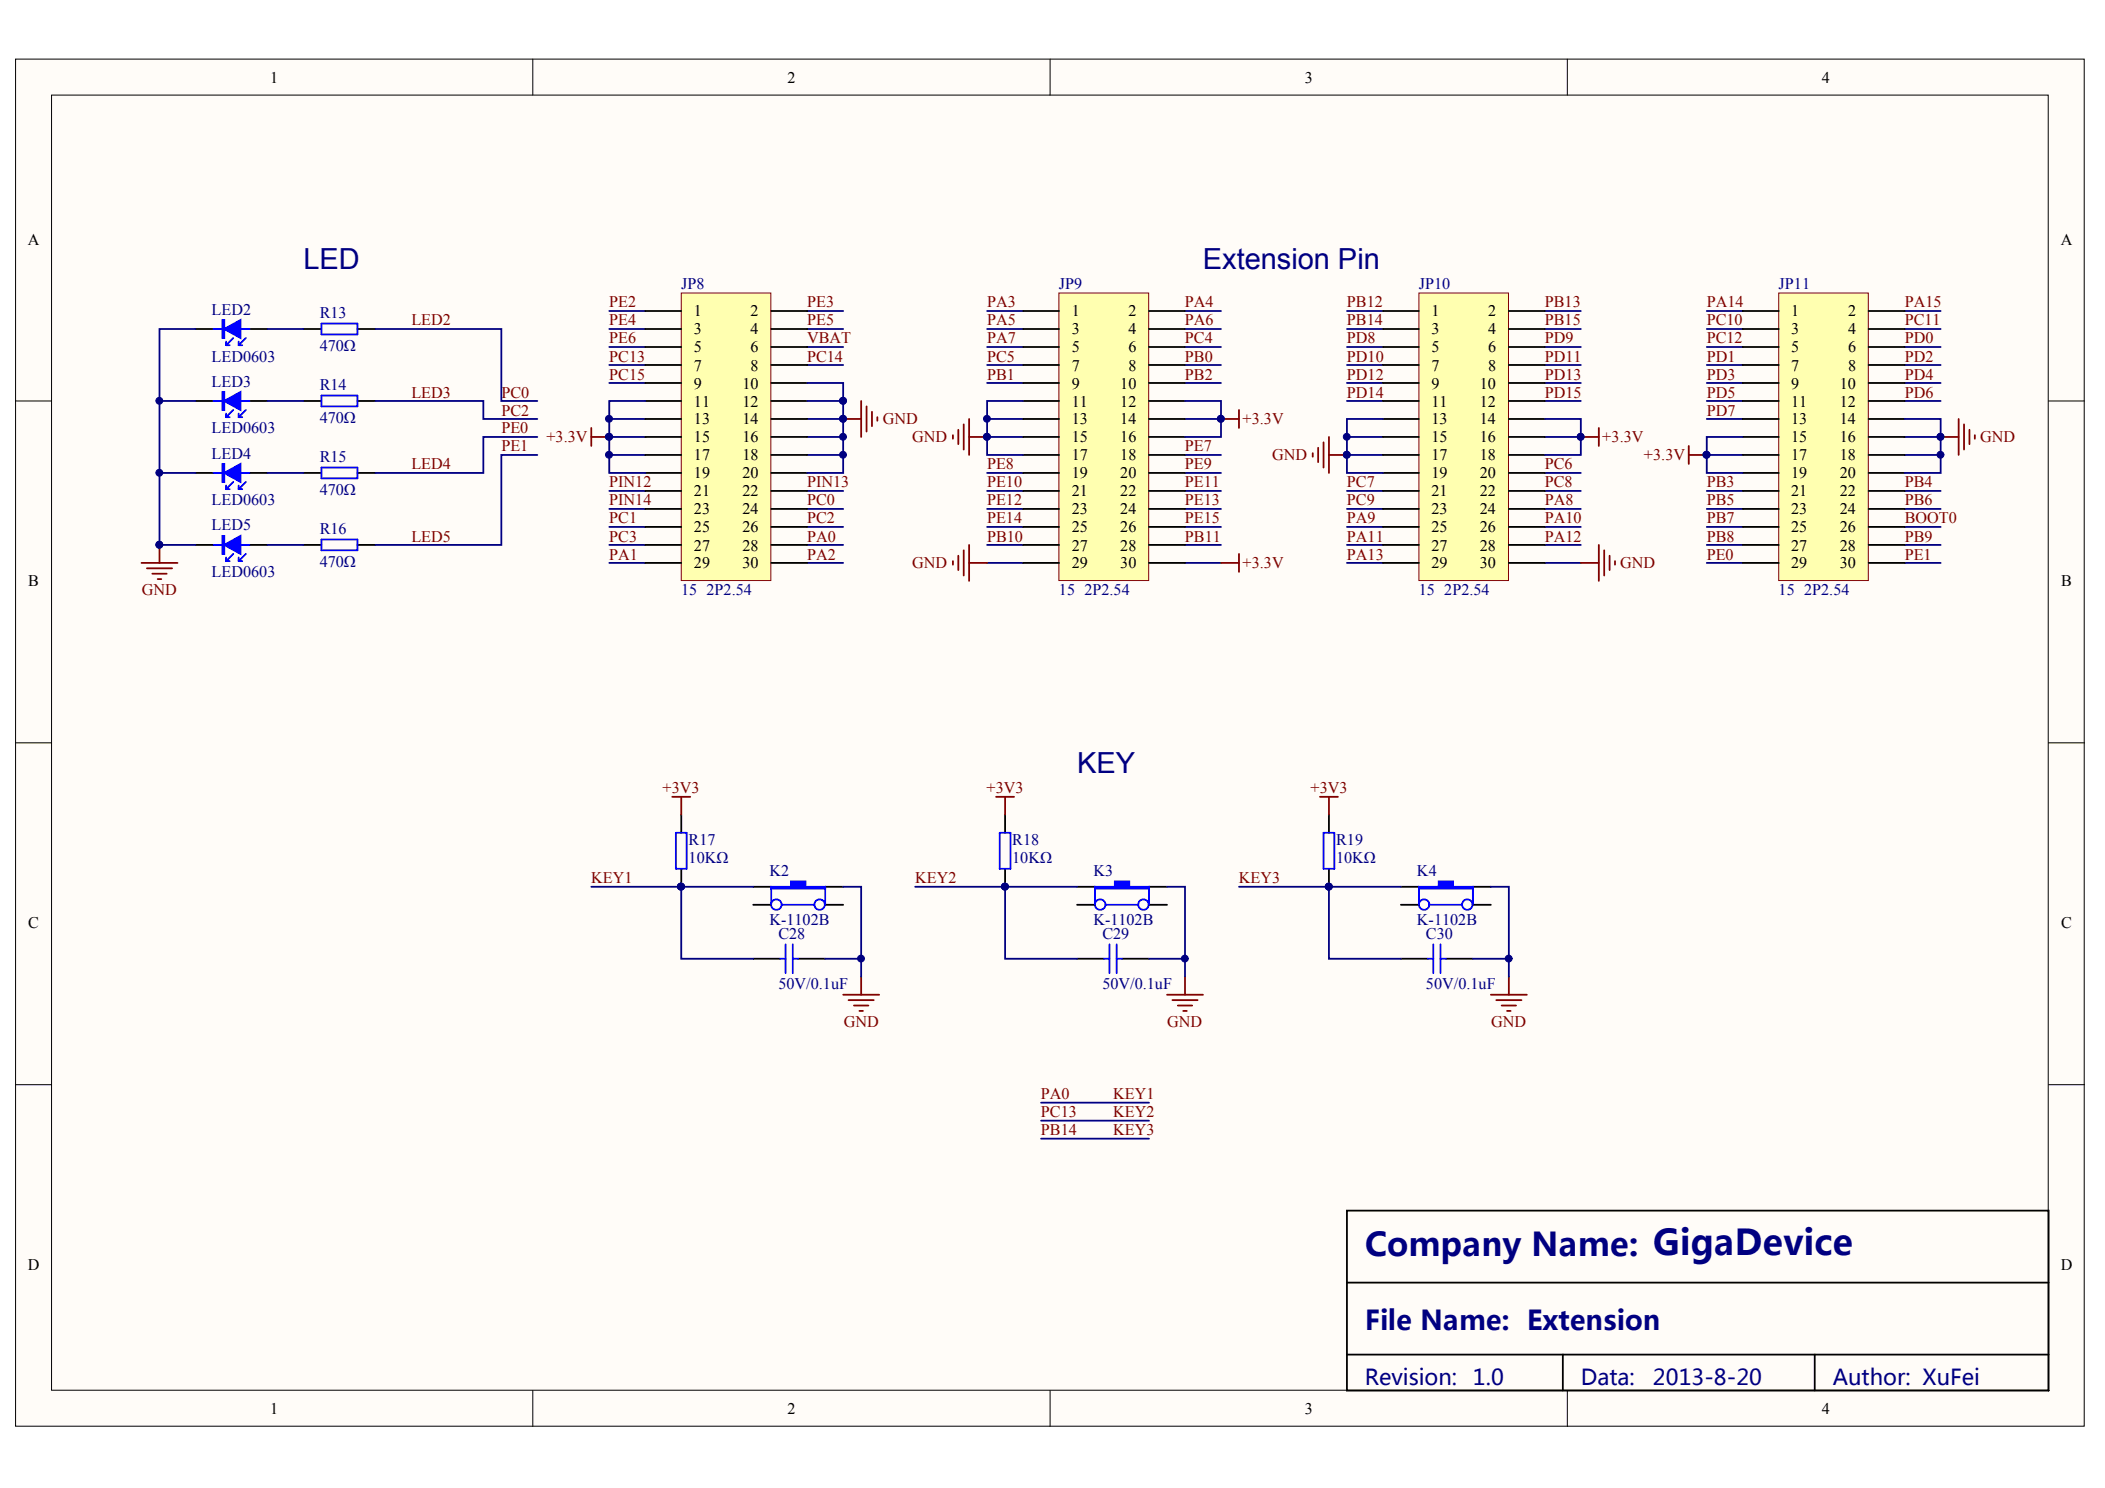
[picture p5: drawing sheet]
<svg xmlns="http://www.w3.org/2000/svg" width="297mm" height="210mm" viewBox="0 0 297 210" stroke-linecap="round" stroke-linejoin="round" font-family="sans-serif">
<defs><g id="words">
<text font-size="4.6" fill="#000080" x="192.6" y="177.2">Company Name: GigaDevice</text>
<g font-size="4.1" fill="#000080">
<text x="42.8" y="37.9">LED</text>
<text x="169.7" y="37.9">Extension Pin</text>
<text x="152" y="109">KEY</text>
</g>
<text font-size="3.8" fill="#000080" x="192.6" y="187.6">File Name: Extension</text>
<g font-size="3.1" fill="#000080">
<text x="192.6" y="195.4">Revision:</text>
<text x="207.9" y="195.4">1.0</text>
<text x="223.1" y="195.4">Data:</text>
<text x="233.2" y="195.4">2013-8-20</text>
<text x="258.6" y="195.4">Author: XuFei</text>
</g>
<g font-size="2.3">
<text x="38.1" y="11.6">1</text>
<text x="111.1" y="11.6">2</text>
<text x="184.1" y="11.6">3</text>
<text x="257.1" y="11.6">4</text>
<text x="3.9" y="34.5">A</text>
<text x="290.8" y="34.5">A</text>
<text x="97.9" y="44.6">1</text>
<text x="97.9" y="47.2">3</text>
<text x="105.9" y="44.6">2</text>
<text x="105.9" y="47.2">4</text>
<text x="151.2" y="44.6">1</text>
<text x="151.2" y="47.2">3</text>
<text x="159.2" y="44.6">2</text>
<text x="159.2" y="47.2">4</text>
<text x="202" y="44.6">1</text>
<text x="202" y="47.2">3</text>
<text x="210" y="44.6">2</text>
<text x="210" y="47.2">4</text>
<text x="252.8" y="44.6">1</text>
<text x="252.8" y="47.2">3</text>
<text x="260.8" y="44.6">2</text>
<text x="260.8" y="47.2">4</text>
<text x="97.9" y="49.7">5</text>
<text x="97.9" y="52.3">7</text>
<text x="105.9" y="49.7">6</text>
<text x="105.9" y="52.3">8</text>
<text x="151.2" y="49.7">5</text>
<text x="151.2" y="52.3">7</text>
<text x="159.2" y="49.7">6</text>
<text x="159.2" y="52.3">8</text>
<text x="202" y="49.7">5</text>
<text x="202" y="52.3">7</text>
<text x="210" y="49.7">6</text>
<text x="210" y="52.3">8</text>
<text x="252.8" y="49.7">5</text>
<text x="252.8" y="52.3">7</text>
<text x="260.8" y="49.7">6</text>
<text x="260.8" y="52.3">8</text>
<text x="97.9" y="54.8">9</text>
<text x="97.9" y="57.3">11</text>
<text x="97.9" y="59.9">13</text>
<text x="104.8" y="54.8">10</text>
<text x="104.8" y="57.3">12</text>
<text x="104.8" y="59.9">14</text>
<text x="151.2" y="54.8">9</text>
<text x="151.2" y="57.3">11</text>
<text x="151.2" y="59.9">13</text>
<text x="158.1" y="54.8">10</text>
<text x="158.1" y="57.3">12</text>
<text x="158.1" y="59.9">14</text>
<text x="202" y="54.8">9</text>
<text x="202" y="57.3">11</text>
<text x="202" y="59.9">13</text>
<text x="208.8" y="54.8">10</text>
<text x="208.8" y="57.3">12</text>
<text x="208.8" y="59.9">14</text>
<text x="252.8" y="54.8">9</text>
<text x="252.8" y="57.3">11</text>
<text x="252.8" y="59.9">13</text>
<text x="259.6" y="54.8">10</text>
<text x="259.6" y="57.3">12</text>
<text x="259.6" y="59.9">14</text>
<text x="97.9" y="62.4">15</text>
<text x="97.9" y="64.9">17</text>
<text x="104.8" y="62.4">16</text>
<text x="104.8" y="64.9">18</text>
<text x="151.2" y="62.4">15</text>
<text x="151.2" y="64.9">17</text>
<text x="158.1" y="62.4">16</text>
<text x="158.1" y="64.9">18</text>
<text x="202" y="62.4">15</text>
<text x="202" y="64.9">17</text>
<text x="208.8" y="62.4">16</text>
<text x="208.8" y="64.9">18</text>
<text x="252.8" y="62.4">15</text>
<text x="252.8" y="64.9">17</text>
<text x="259.6" y="62.4">16</text>
<text x="259.6" y="64.9">18</text>
<text x="97.9" y="67.5">19</text>
<text x="97.9" y="70">21</text>
<text x="104.8" y="67.5">20</text>
<text x="104.8" y="70">22</text>
<text x="151.2" y="67.5">19</text>
<text x="151.2" y="70">21</text>
<text x="158.1" y="67.5">20</text>
<text x="158.1" y="70">22</text>
<text x="202" y="67.5">19</text>
<text x="202" y="70">21</text>
<text x="208.8" y="67.5">20</text>
<text x="208.8" y="70">22</text>
<text x="252.8" y="67.5">19</text>
<text x="252.8" y="70">21</text>
<text x="259.6" y="67.5">20</text>
<text x="259.6" y="70">22</text>
<text x="97.9" y="72.5">23</text>
<text x="97.9" y="75.1">25</text>
<text x="97.9" y="77.7">27</text>
<text x="104.8" y="72.5">24</text>
<text x="104.8" y="75.1">26</text>
<text x="104.8" y="77.7">28</text>
<text x="151.2" y="72.5">23</text>
<text x="151.2" y="75.1">25</text>
<text x="151.2" y="77.7">27</text>
<text x="158.1" y="72.5">24</text>
<text x="158.1" y="75.1">26</text>
<text x="158.1" y="77.7">28</text>
<text x="202" y="72.5">23</text>
<text x="202" y="75.1">25</text>
<text x="202" y="77.7">27</text>
<text x="208.8" y="72.5">24</text>
<text x="208.8" y="75.1">26</text>
<text x="208.8" y="77.7">28</text>
<text x="252.8" y="72.5">23</text>
<text x="252.8" y="75.1">25</text>
<text x="252.8" y="77.7">27</text>
<text x="259.6" y="72.5">24</text>
<text x="259.6" y="75.1">26</text>
<text x="259.6" y="77.7">28</text>
<text x="4" y="82.7">B</text>
<text x="97.9" y="80.2">29</text>
<text x="104.8" y="80.2">30</text>
<text x="151.2" y="80.2">29</text>
<text x="158.1" y="80.2">30</text>
<text x="202" y="80.2">29</text>
<text x="208.8" y="80.2">30</text>
<text x="252.8" y="80.2">29</text>
<text x="259.6" y="80.2">30</text>
<text x="290.9" y="82.7">B</text>
<text x="4" y="131">C</text>
<text x="290.9" y="131">C</text>
<text x="3.9" y="179.1">D</text>
<text x="290.8" y="179.1">D</text>
<text x="38.1" y="199.5">1</text>
<text x="111.1" y="199.5">2</text>
<text x="184.1" y="199.5">3</text>
<text x="257.1" y="199.5">4</text>
</g>
<g font-size="2.3" fill="#000080">
<text x="96.1" y="40.8">JP8</text>
<text x="149.4" y="40.8">JP9</text>
<text x="200.2" y="40.8">JP10</text>
<text x="251" y="40.8">JP11</text>
<text x="29.9" y="44.4">LED2</text>
<text x="45.1" y="44.9">R13</text>
<text x="29.9" y="51">LED0603</text>
<text x="45.1" y="49.4">470Ω</text>
<text x="29.9" y="54.6">LED3</text>
<text x="45.1" y="55.1">R14</text>
<text x="45.1" y="59.6">470Ω</text>
<text x="29.9" y="61.1">LED0603</text>
<text x="29.9" y="64.7">LED4</text>
<text x="45.1" y="65.2">R15</text>
<text x="29.9" y="71.3">LED0603</text>
<text x="45.1" y="69.8">470Ω</text>
<text x="29.9" y="74.8">LED5</text>
<text x="45.1" y="75.3">R16</text>
<text x="29.9" y="81.5">LED0603</text>
<text x="45.1" y="79.9">470Ω</text>
<text x="96.1" y="84">15¡Á 2P2.54</text>
<text x="149.4" y="84">15¡Á 2P2.54</text>
<text x="200.2" y="84">15¡Á 2P2.54</text>
<text x="251" y="84">15¡Á 2P2.54</text>
<text x="97.2" y="119.3">R17</text>
<text x="142.8" y="119.3">R18</text>
<text x="188.5" y="119.3">R19</text>
<text x="97.2" y="121.8">10KΩ</text>
<text x="108.6" y="123.6">K2</text>
<text x="142.8" y="121.8">10KΩ</text>
<text x="154.3" y="123.6">K3</text>
<text x="188.5" y="121.8">10KΩ</text>
<text x="200" y="123.6">K4</text>
<text x="108.6" y="130.5">K-1102B</text>
<text x="154.3" y="130.5">K-1102B</text>
<text x="200" y="130.5">K-1102B</text>
<text x="109.8" y="132.5">C28</text>
<text x="155.6" y="132.5">C29</text>
<text x="201.2" y="132.5">C30</text>
<text x="109.8" y="139.6">50V/0.1uF</text>
<text x="155.6" y="139.6">50V/0.1uF</text>
<text x="201.2" y="139.6">50V/0.1uF</text>
</g>
<g font-size="2.3" fill="#800000">
<text x="58" y="45.9">LED2</text>
<text x="86" y="43.4">PE2</text>
<text x="86" y="45.9">PE4</text>
<text x="113.9" y="43.4">PE3</text>
<text x="113.9" y="45.9">PE5</text>
<text x="139.3" y="43.4">PA3</text>
<text x="139.3" y="45.9">PA5</text>
<text x="167.2" y="43.4">PA4</text>
<text x="167.2" y="45.9">PA6</text>
<text x="190.1" y="43.4">PB12</text>
<text x="190.1" y="45.9">PB14</text>
<text x="218" y="43.4">PB13</text>
<text x="218" y="45.9">PB15</text>
<text x="240.8" y="43.4">PA14</text>
<text x="240.8" y="45.9">PC10</text>
<text x="268.8" y="43.4">PA15</text>
<text x="268.8" y="45.9">PC11</text>
<text x="86" y="48.4">PE6</text>
<text x="86" y="51">PC13</text>
<text x="86" y="53.5">PC15</text>
<text x="113.9" y="48.4">VBAT</text>
<text x="113.9" y="51">PC14</text>
<text x="139.3" y="48.4">PA7</text>
<text x="139.3" y="51">PC5</text>
<text x="139.3" y="53.5">PB1</text>
<text x="167.2" y="48.4">PC4</text>
<text x="167.2" y="51">PB0</text>
<text x="167.2" y="53.5">PB2</text>
<text x="190.1" y="48.4">PD8</text>
<text x="190.1" y="51">PD10</text>
<text x="190.1" y="53.5">PD12</text>
<text x="218" y="48.4">PD9</text>
<text x="218" y="51">PD11</text>
<text x="218" y="53.5">PD13</text>
<text x="240.8" y="48.4">PC12</text>
<text x="240.8" y="51">PD1</text>
<text x="240.8" y="53.5">PD3</text>
<text x="268.8" y="48.4">PD0</text>
<text x="268.8" y="51">PD2</text>
<text x="268.8" y="53.5">PD4</text>
<text x="58" y="56.1">LED3</text>
<text x="70.8" y="56.1">PC0</text>
<text x="70.8" y="58.6">PC2</text>
<text x="124.6" y="59.9">GND</text>
<text x="175.3" y="59.9">+3.3V</text>
<text x="190.1" y="56.1">PD14</text>
<text x="218" y="56.1">PD15</text>
<text x="240.8" y="56.1">PD5</text>
<text x="240.8" y="58.6">PD7</text>
<text x="268.8" y="56.1">PD6</text>
<text x="70.8" y="61.1">PE0</text>
<text x="70.8" y="63.7">PE1</text>
<text x="77.1" y="62.4">+3.3V</text>
<text x="128.7" y="62.4">GND</text>
<text x="167.2" y="63.7">PE7</text>
<text x="179.5" y="64.9">GND</text>
<text x="226.1" y="62.4">+3.3V</text>
<text x="232" y="64.9">+3.3V</text>
<text x="279.4" y="62.4">GND</text>
<text x="58" y="66.2">LED4</text>
<text x="86" y="68.7">PIN12</text>
<text x="86" y="71.3">PIN14</text>
<text x="113.9" y="68.7">PIN13</text>
<text x="113.9" y="71.3">PC0</text>
<text x="139.3" y="66.2">PE8</text>
<text x="139.3" y="68.7">PE10</text>
<text x="139.3" y="71.3">PE12</text>
<text x="167.2" y="66.2">PE9</text>
<text x="167.2" y="68.7">PE11</text>
<text x="167.2" y="71.3">PE13</text>
<text x="190.1" y="68.7">PC7</text>
<text x="190.1" y="71.3">PC9</text>
<text x="218" y="68.7">PC8</text>
<text x="218" y="71.3">PA8</text>
<text x="218" y="66.2">PC6</text>
<text x="240.8" y="68.7">PB3</text>
<text x="240.8" y="71.3">PB5</text>
<text x="268.8" y="68.7">PB4</text>
<text x="268.8" y="71.3">PB6</text>
<text x="58" y="76.4">LED5</text>
<text x="86" y="73.8">PC1</text>
<text x="86" y="76.4">PC3</text>
<text x="113.9" y="73.8">PC2</text>
<text x="113.9" y="76.4">PA0</text>
<text x="139.3" y="73.8">PE14</text>
<text x="139.3" y="76.4">PB10</text>
<text x="167.2" y="76.4">PB11</text>
<text x="167.2" y="73.8">PE15</text>
<text x="190.1" y="76.4">PA11</text>
<text x="190.1" y="73.8">PA9</text>
<text x="218" y="73.8">PA10</text>
<text x="218" y="76.4">PA12</text>
<text x="240.8" y="76.4">PB8</text>
<text x="240.8" y="73.8">PB7</text>
<text x="268.8" y="73.8">BOOT0</text>
<text x="268.8" y="76.4">PB9</text>
<text x="20" y="84">GND</text>
<text x="86" y="78.9">PA1</text>
<text x="113.9" y="78.9">PA2</text>
<text x="128.7" y="80.2">GND</text>
<text x="175.3" y="80.2">+3.3V</text>
<text x="190.1" y="78.9">PA13</text>
<text x="228.6" y="80.2">GND</text>
<text x="240.8" y="78.9">PE0</text>
<text x="268.8" y="78.9">PE1</text>
<text x="93.5" y="111.9">+3V3</text>
<text x="139.2" y="111.9">+3V3</text>
<text x="184.9" y="111.9">+3V3</text>
<text x="83.4" y="124.6">KEY1</text>
<text x="129.1" y="124.6">KEY2</text>
<text x="174.8" y="124.6">KEY3</text>
<text x="119.1" y="144.9">GND</text>
<text x="164.7" y="144.9">GND</text>
<text x="210.4" y="144.9">GND</text>
<text x="146.9" y="155.1">PA0</text>
<text x="157.1" y="155.1">KEY1</text>
<text x="146.9" y="157.6">PC13</text>
<text x="146.9" y="160.1">PB14</text>
<text x="157.1" y="157.6">KEY2</text>
<text x="157.1" y="160.1">KEY3</text>
</g>
</g></defs>
<g fill="#fffcf8" stroke="#000" stroke-width=".14">
<path d="M2.2 8.3h291.9v192.9h-291.9z"/>
<path d="M7.3 13.4h281.7v182.7h-281.7z"/>
</g>
<path d="M75.2 8.3v5.1M148.2 8.3v5.1M221.2 8.3v5.1M2.2 56.6h5.1M289.1 56.6h5.1M2.2 104.8h5.1M289.1 104.8h5.1M2.2 153h5.1M289.1 153h5.1M75.2 196.2v5M148.2 196.2v5M221.2 196.2v5" fill="none" stroke="#000" stroke-width=".14"/>
<g fill="none" stroke="#000" stroke-width=".25">
<path d="M27.6 46.4h2.5M27.6 56.6h2.5M35.2 46.4h2.5M35.2 56.6h2.5M42.8 46.4h2.6M42.8 56.6h2.6M50.4 46.4h2.6M50.4 56.6h2.6M27.6 66.7h2.5M27.6 76.9h2.5M35.2 66.7h2.5M35.2 76.9h2.5"/>
<path d="M42.8 66.7h2.6M42.8 76.9h2.6M50.4 66.7h2.6M50.4 76.9h2.6M96.1 114.9v2.6M141.8 114.9v2.6M187.5 114.9v2.6M96.1 122.6v2.5M106.3 125.1h2.5M106.3 127.6h2.5M106.3 135.2h3.8M112.6 135.2h3.8"/>
<path d="M116.4 125.1h2.6M116.4 127.6h2.6M141.8 122.6v2.5M152 125.1h2.5M152 127.6h2.5M152 135.2h3.8M158.3 135.2h3.8M162.1 125.1h2.6M162.1 127.6h2.6M187.5 122.6v2.5M197.7 125.1h2.5M197.7 127.6h2.5"/>
<path d="M197.7 135.2h3.8M204 135.2h3.8M207.8 125.1h2.6M207.8 127.6h2.6M190.1 170.8h99v25.4h-99zM190.1 180.9h99M190.1 191.1h99M220.5 191.1v5.1M256.1 191.1v5.1"/>
</g>
<g fill="#00f" stroke="#00f" stroke-width=".25">
<path d="M31.6 46.4l2.3-1.3v2.6z"/>
<path d="M31.6 56.6l2.3-1.3v2.5z"/>
<path d="M31.6 66.7l2.3-1.3v2.6z"/>
<path d="M31.6 76.9l2.3-1.3v2.5z"/>
<path d="M31.4 45.1h.2v2.6h-.2z" fill-rule="evenodd"/>
<path d="M31.4 55.3h.2v2.5h-.2z" fill-rule="evenodd"/>
<path d="M31.4 65.4h.2v2.6h-.2z" fill-rule="evenodd"/>
<path d="M31.4 75.6h.2v2.5h-.2z" fill-rule="evenodd"/>
<path d="M108.8 125.1h2.8v-.8h2v.8h2.8v.2h-7.6z" fill-rule="evenodd"/>
<path d="M154.5 125.1h2.8v-.8h2v.8h2.8v.2h-7.6z" fill-rule="evenodd"/>
<path d="M200.2 125.1h2.8v-.8h2v.8h2.8v.2h-7.6z" fill-rule="evenodd"/>
</g>
<g fill="none" stroke="#00f" stroke-width=".25">
<path d="M30.1 46.4h1.3M30.1 56.6h1.3M31.9 48.7h.5M31.9 48.2v.5M31.9 58.3v.5M31.9 58.8h.5M32.9 47.7l-1 1M32.9 57.8l-1 1M33.7 48.7h.5M33.7 48.2v.5M33.7 58.3v.5M33.7 58.8h.5"/>
<path d="M33.9 46.4h1.3M33.9 56.6h1.3M34.7 47.7l-1 1M34.7 57.8l-1 1M45.4 45.6h5v1.6h-5zM45.4 55.8h5v1.5h-5zM30.1 66.7h1.3M30.1 76.9h1.3M31.9 68.5v.5M31.9 78.6v.6M31.9 69h.5M31.9 79.2h.5"/>
<path d="M32.9 68l-1 1M32.9 78.1l-1 1.1M33.7 68.5v.5M33.7 78.6v.6M33.7 69h.5M33.7 79.2h.5M33.9 66.7h1.3M33.9 76.9h1.3M34.7 68l-1 1M34.7 78.1l-1 1.1M45.4 66h5v1.5h-5zM45.4 76.1h5v1.5h-5z"/>
<path d="M95.4 117.5h1.5v5.1h-1.5zM141.1 117.5h1.5v5.1h-1.5zM186.8 117.5h1.5v5.1h-1.5zM108.8 125.1v2.5M110.1 135.2h.8M110.3 127.6h4.6M110.9 133.2v4.1M111.9 135.2h.7M111.9 133.2v4.1M116.4 125.1v2.5M154.5 125.1v2.5M155.8 135.2h.8"/>
<path d="M156 127.6h4.6M156.6 133.2v4.1M157.6 135.2h.7M157.6 133.2v4.1M162.1 125.1v2.5M200.2 125.1v2.5M201.5 135.2h.8M201.7 127.6h4.6M202.3 133.2v4.1M203.3 135.2h.7M203.3 133.2v4.1M207.8 125.1v2.5"/>
<circle cx="109.6" cy="127.6" r=".74"/>
<circle cx="115.7" cy="127.6" r=".74"/>
<circle cx="155.3" cy="127.6" r=".74"/>
<circle cx="161.4" cy="127.6" r=".74"/>
<circle cx="201" cy="127.6" r=".74"/>
<circle cx="207.1" cy="127.6" r=".74"/>
</g>
<g fill="none" stroke="#000080" stroke-width=".25">
<path d="M22.5 56.6h5.1M27.6 46.4h-5.1v30.5h5.1M37.7 46.4h5.1M37.7 56.6h5.1M53 46.4h17.7v10.2h5.1M53 56.6h15.2v2.5h7.6M86 46.4h5.1M86 43.9h5.1M86 48.9h5.1M86 51.5h5.1M86 54h5.1M86 59.1h5.1"/>
<path d="M113.9 46.4h5.1M113.9 43.9h5.1M113.9 48.9h5.1M113.9 51.5h5.1M113.9 59.1h5.1M139.3 46.4h5.1M139.3 43.9h5.1M139.3 48.9h5.1M139.3 51.5h5.1M139.3 54h5.1M139.3 59.1h5.1M167.2 46.4h5.1"/>
<path d="M167.2 43.9h5.1M167.2 48.9h5.1M167.2 51.5h5.1M167.2 54h5.1M167.2 59.1h5.1M190.1 46.4h5M190.1 56.6h5M190.1 43.9h5M190.1 48.9h5M190.1 51.5h5M190.1 54h5M218 46.4h5.1"/>
<path d="M218 56.6h5.1M218 43.9h5.1M218 48.9h5.1M218 51.5h5.1M218 54h5.1M240.8 46.4h5.1M240.8 56.6h5.1M240.8 43.9h5.1M240.8 48.9h5.1M240.8 51.5h5.1M240.8 54h5.1M240.8 59.1h5.1"/>
<path d="M268.8 46.4h5M268.8 56.6h5M268.8 43.9h5M268.8 48.9h5M268.8 51.5h5M268.8 54h5M22.5 66.7h5.1M37.7 66.7h5.1M37.7 76.9h5.1M75.8 61.6h-7.6v5.1h-15.2M75.8 64.2h-5.1v12.7h-17.7M86 76.9h5.1"/>
<path d="M86 61.6h5.1M86 64.2h5.1M86 69.3h5.1M86 71.8h5.1M86 74.3h5.1M86 79.4h5.1M113.9 76.9h5.1M113.9 61.6h5.1M113.9 64.2h5.1M113.9 69.3h5.1M113.9 71.8h5.1M113.9 74.3h5.1"/>
<path d="M113.9 79.4h5.1M139.3 66.7h5.1M139.3 76.9h5.1M139.3 61.6h5.1M139.3 69.3h5.1M139.3 71.8h5.1M139.3 74.3h5.1M139.3 79.4h5.1M167.2 66.7h5.1M167.2 76.9h5.1M167.2 64.2h5.1M167.2 69.3h5.1"/>
<path d="M167.2 71.8h5.1M167.2 74.3h5.1M167.2 79.4h5.1M190.1 76.9h5M190.1 61.6h5M190.1 64.2h5M190.1 69.3h5M190.1 71.8h5M190.1 74.3h5M190.1 79.4h5M218 66.7h5.1M218 76.9h5.1"/>
<path d="M218 61.6h5.1M218 69.3h5.1M218 71.8h5.1M218 74.3h5.1M218 79.4h5.1M240.8 76.9h5.1M240.8 64.2h5.1M240.8 69.3h5.1M240.8 71.8h5.1M240.8 74.3h5.1M240.8 79.4h5.1M268.8 76.9h5"/>
<path d="M268.8 61.6h5M268.8 64.2h5M268.8 69.3h5M268.8 71.8h5M268.8 74.3h5M268.8 79.4h5M83.4 125.1h22.9M96.1 125.1v10.1h10.2M116.4 135.2h5.1M119 125.1h2.5v12.7M129.1 125.1h22.9M141.8 125.1v10.1h10.2"/>
<path d="M162.1 135.2h5.1M164.7 125.1h2.5v12.7M174.8 125.1h22.9M187.5 125.1v10.1h10.2M207.8 135.2h5.1M210.4 125.1h2.5v12.7M146.9 155.6h15.2M146.9 158.1h15.2M146.9 160.6h15.2"/>
</g>
<g fill="#000080" stroke="#000080" stroke-width=".14">
<circle cx="22.5" cy="66.7" r=".48"/>
<circle cx="22.5" cy="56.5" r=".48"/>
<circle cx="22.5" cy="76.8" r=".48"/>
<circle cx="96.1" cy="125.1" r=".49"/>
<circle cx="121.5" cy="135.2" r=".48"/>
<circle cx="141.8" cy="125.1" r=".48"/>
<circle cx="167.2" cy="135.2" r=".48"/>
<circle cx="187.5" cy="125.1" r=".48"/>
<circle cx="212.9" cy="135.2" r=".48"/>
<circle cx="85.9" cy="59.1" r=".49"/>
<circle cx="85.9" cy="61.6" r=".49"/>
<circle cx="85.9" cy="64.2" r=".49"/>
<circle cx="119" cy="59.1" r=".48"/>
<circle cx="119" cy="61.6" r=".48"/>
<circle cx="119" cy="64.2" r=".48"/>
<circle cx="139.3" cy="59.1" r=".48"/>
<circle cx="139.3" cy="61.6" r=".48"/>
<circle cx="172.3" cy="59.1" r=".48"/>
<circle cx="190" cy="61.6" r=".48"/>
<circle cx="190" cy="64.2" r=".48"/>
<circle cx="223" cy="61.6" r=".48"/>
<circle cx="240.8" cy="64.2" r=".49"/>
<circle cx="273.8" cy="61.6" r=".48"/>
<circle cx="273.8" cy="64.2" r=".48"/>
</g>
<g fill="none" stroke="#800000" stroke-width=".25">
<path d="M20 79.4h5M22.5 76.9v2.5M134.5 79.2v.5M135.2 78.4v2M136 77.6v3.6M136.8 79.4h2.5M136.8 76.9v5M172.3 79.4h2.5M174.8 78.1v2.6M223.1 79.4h2.5M225.6 76.9v5M226.4 77.6v3.6"/>
<path d="M227.1 78.4v2M227.9 79.2v.5M20.7 80.2h3.6M21.5 80.9h2M22.3 81.7h.5M94.9 112.4h2.5M96.1 112.4v2.5M140.6 112.4h2.5M141.8 112.4v2.5M186.3 112.4h2.5M187.5 112.4v2.5M121.5 137.8v2.5"/>
<path d="M167.2 137.8v2.5M212.9 137.8v2.5M119 140.3h5.1M119.7 141.1h3.6M120.5 141.8h2M121.3 142.6h.5M164.7 140.3h5.1M165.4 141.1h3.6M166.2 141.8h2M167 142.6h.5M210.4 140.3h5.1M211.1 141.1h3.6"/>
<path d="M211.9 141.8h2M212.7 142.6h.5"/>
</g>
<path d="M96.1 41.3h12.7v40.6h-12.7z" fill="#ffffb0" stroke="#800000" stroke-width=".14"/>
<g fill="none" stroke="#000" stroke-width=".25">
<path d="M91.1 43.9h5M91.1 46.4h5M91.1 48.9h5M91.1 51.5h5M91.1 54h5M91.1 56.6h5M91.1 59.1h5M108.8 43.9h5.1M108.8 46.4h5.1M108.8 48.9h5.1M108.8 51.5h5.1M108.8 54h5.1"/>
<path d="M108.8 56.6h5.1M108.8 59.1h5.1M91.1 61.6h5M91.1 64.2h5M91.1 66.7h5M91.1 69.3h5M91.1 71.8h5M91.1 74.3h5M91.1 76.9h5M91.1 79.4h5M108.8 61.6h5.1M108.8 64.2h5.1"/>
<path d="M108.8 66.7h5.1M108.8 69.3h5.1M108.8 71.8h5.1M108.8 74.3h5.1M108.8 76.9h5.1M108.8 79.4h5.1"/>
</g>
<path d="M149.4 41.3h12.7v40.6h-12.7z" fill="#ffffb0" stroke="#800000" stroke-width=".14"/>
<g fill="none" stroke="#000" stroke-width=".25">
<path d="M144.4 43.9h5M144.4 46.4h5M144.4 48.9h5M144.4 51.5h5M144.4 54h5M144.4 56.6h5M144.4 59.1h5M162.1 43.9h5.1M162.1 46.4h5.1M162.1 48.9h5.1M162.1 51.5h5.1M162.1 54h5.1"/>
<path d="M162.1 56.6h5.1M162.1 59.1h5.1M144.4 61.6h5M144.4 64.2h5M144.4 66.7h5M144.4 69.3h5M144.4 71.8h5M144.4 74.3h5M144.4 76.9h5M144.4 79.4h5M162.1 61.6h5.1M162.1 64.2h5.1"/>
<path d="M162.1 66.7h5.1M162.1 69.3h5.1M162.1 71.8h5.1M162.1 74.3h5.1M162.1 76.9h5.1M162.1 79.4h5.1"/>
</g>
<path d="M200.2 41.3h12.7v40.6h-12.7z" fill="#ffffb0" stroke="#800000" stroke-width=".14"/>
<g fill="none" stroke="#000" stroke-width=".25">
<path d="M195.1 43.9h5.1M195.1 46.4h5.1M195.1 48.9h5.1M195.1 51.5h5.1M195.1 54h5.1M195.1 56.6h5.1M195.1 59.1h5.1M212.9 43.9h5.1M212.9 46.4h5.1M212.9 48.9h5.1M212.9 51.5h5.1M212.9 54h5.1"/>
<path d="M212.9 56.6h5.1M212.9 59.1h5.1M195.1 61.6h5.1M195.1 64.2h5.1M195.1 66.7h5.1M195.1 69.3h5.1M195.1 71.8h5.1M195.1 74.3h5.1M195.1 76.9h5.1M195.1 79.4h5.1M212.9 61.6h5.1M212.9 64.2h5.1"/>
<path d="M212.9 66.7h5.1M212.9 69.3h5.1M212.9 71.8h5.1M212.9 74.3h5.1M212.9 76.9h5.1M212.9 79.4h5.1"/>
</g>
<path d="M251 41.3h12.6v40.6h-12.6z" fill="#ffffb0" stroke="#800000" stroke-width=".14"/>
<g fill="none" stroke="#000" stroke-width=".25">
<path d="M245.9 43.9h5.1M245.9 46.4h5.1M245.9 48.9h5.1M245.9 51.5h5.1M245.9 54h5.1M245.9 56.6h5.1M245.9 59.1h5.1M263.7 43.9h5.1M263.7 46.4h5.1M263.7 48.9h5.1M263.7 51.5h5.1M263.7 54h5.1"/>
<path d="M263.7 56.6h5.1M263.7 59.1h5.1M245.9 61.6h5.1M245.9 64.2h5.1M245.9 66.7h5.1M245.9 69.3h5.1M245.9 71.8h5.1M245.9 74.3h5.1M245.9 76.9h5.1M245.9 79.4h5.1M263.7 61.6h5.1M263.7 64.2h5.1"/>
<path d="M263.7 66.7h5.1M263.7 69.3h5.1M263.7 71.8h5.1M263.7 74.3h5.1M263.7 76.9h5.1M263.7 79.4h5.1"/>
</g>
<path d="M91.1 56.6h-5.1v10.1h5.1M113.9 56.6h5.1v10.1h-5.1M113.9 54h5.1v2.6M144.4 56.6h-5.1v7.6h5.1M167.2 56.6h5.1v5h-5.1M195.1 59.1h-5v7.6h5M218 59.1h5.1v5.1h-5.1M268.8 59.1h5v7.6h-5M245.9 61.6h-5.1v5.1h5.1" fill="none" stroke="#000080" stroke-width=".25"/>
<g fill="#000080" stroke="#000080" stroke-width=".14">
<circle cx="119" cy="56.5" r=".48"/>
<circle cx="119" cy="59.1" r=".48"/>
<circle cx="139.3" cy="61.6" r=".48"/>
<circle cx="190" cy="64.2" r=".48"/>
<circle cx="273.8" cy="61.6" r=".48"/>
<circle cx="240.8" cy="64.2" r=".49"/>
<circle cx="223" cy="61.6" r=".48"/>
<circle cx="172.3" cy="59.1" r=".48"/>
<circle cx="85.9" cy="61.6" r=".49"/>
</g>
<g fill="none" stroke="#800000" stroke-width=".25">
<path d="M119 59.1h2.5M121.5 56.6v5M122.3 57.3v3.6M123 58.1v2M123.8 58.8v.6M136 59.9v3.5M136.8 59.1v5.1M172.3 59.1h2.5M174.8 57.8v2.6M276.4 59.1v5.1M277.1 59.9v3.5M83.4 61.6h2.6"/>
<path d="M83.4 60.4v2.5M134.5 61.4v.5M135.2 60.6v2.1M136.8 61.6h2.5M185.2 63.9v.5M186 63.2v2M186.8 62.4v3.6M187.5 61.6v5.1M187.5 64.2h2.6M223.1 61.6h2.5M225.6 60.4v2.5M238.3 64.2h2.5"/>
<path d="M238.3 62.9v2.5M273.8 61.6h2.6M277.9 60.6v2.1M278.7 61.4v.5"/>
</g>
<use href="#words"/>
</svg>
